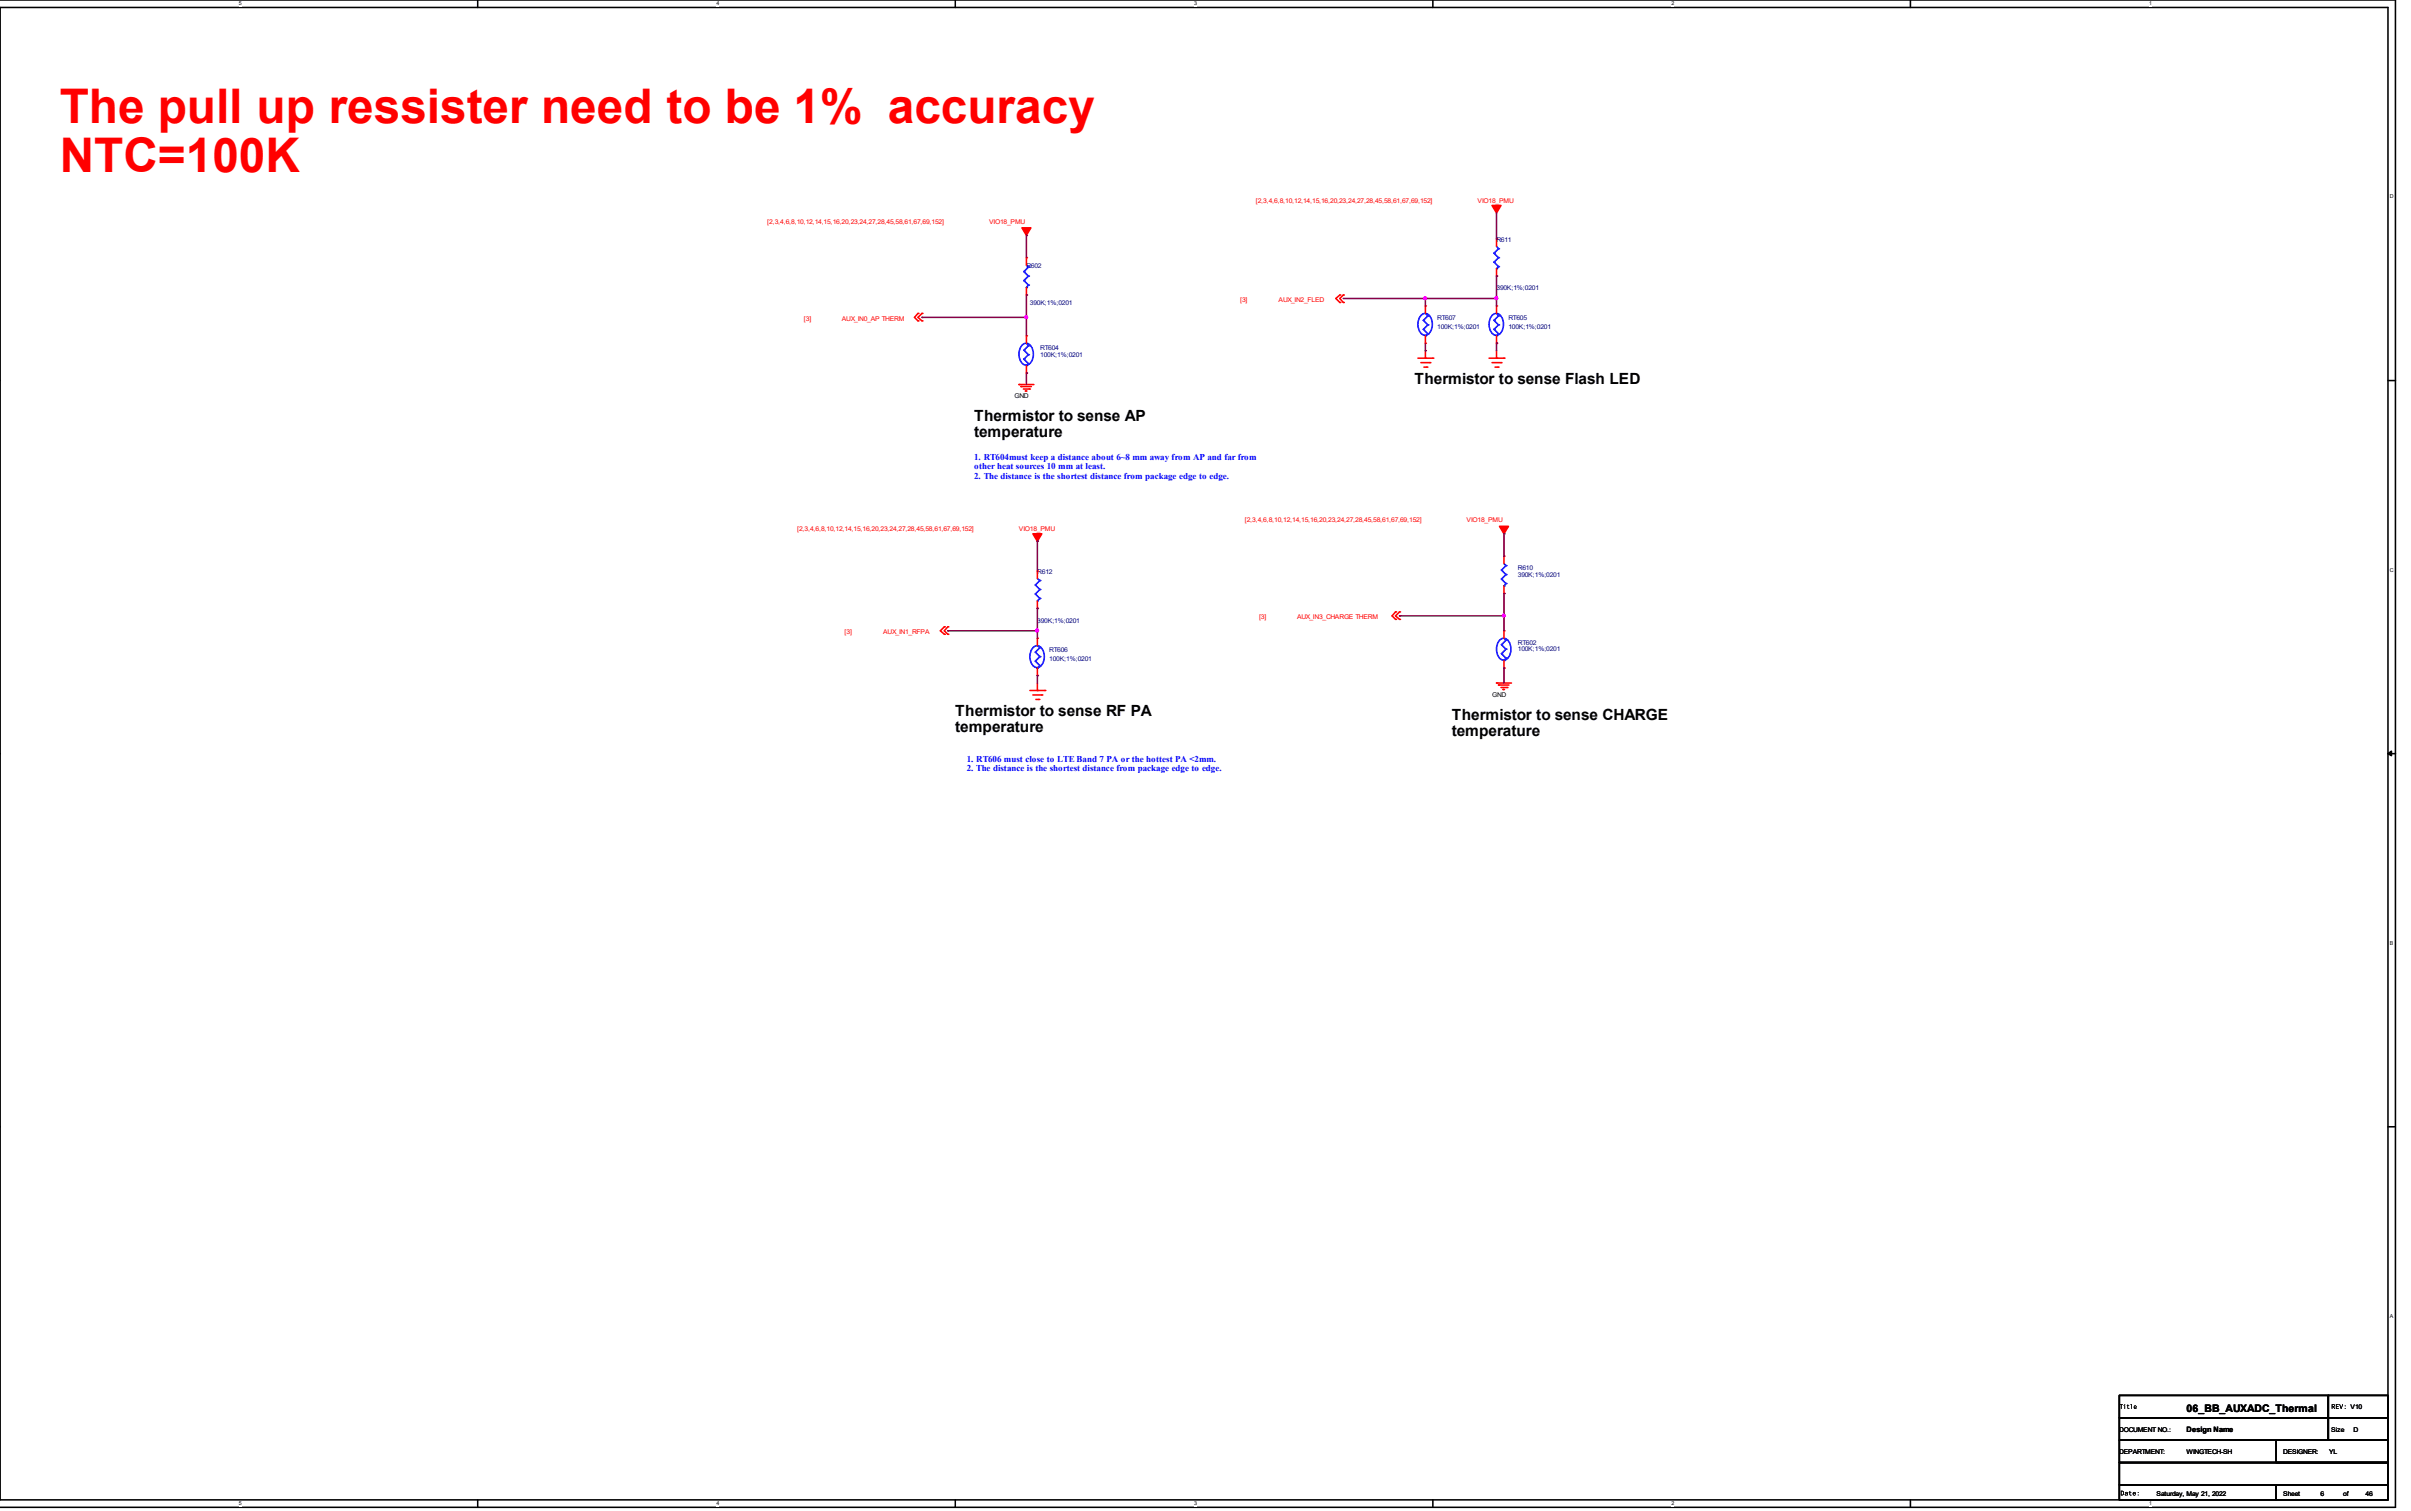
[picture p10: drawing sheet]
<svg xmlns="http://www.w3.org/2000/svg" width="205mm" height="129mm" viewBox="0 0 205 129" stroke-linecap="round" stroke-linejoin="round" font-family="sans-serif">
<defs><g id="words">
<g font-size="4.1" fill="#f00">
<text x="5.1" y="10.5">The pull up ressister need to be 1% accuracy</text>
<text x="5.1" y="14.6">NTC=100K</text>
</g>
<g font-size="1.3">
<text x="82.9" y="35.9">Thermistor to sense AP</text>
<text x="120.4" y="32.7">Thermistor to sense Flash LED</text>
<text x="82.9" y="37.2">temperature</text>
<text x="81.3" y="60.9">Thermistor to sense RF PA</text>
<text x="81.3" y="62.3">temperature</text>
<text x="123.5" y="61.3">Thermistor to sense CHARGE</text>
<text x="123.5" y="62.6">temperature</text>
</g>
<text font-size=".9" x="186.1" y="120.2">06_BB_AUXADC_Thermal</text>
<g font-size=".8" fill="#00f">
<text x="82.9" y="39.1">1. RT604must keep a distance about 6~8 mm away from AP and far from</text>
<text x="82.9" y="39.9">other heat sources 10 mm at least.</text>
<text x="82.9" y="40.7">2. The distance is the shortest distance from package edge to edge.</text>
<text x="82.3" y="64.8">1. RT606 must close to LTE Band 7 PA or the hottest PA &lt;2mm.</text>
<text x="82.3" y="65.6">2. The distance is the shortest distance from package edge to edge.</text>
</g>
<g font-size=".6" fill="#f00">
<text x="106.9" y="17.3">[2,3,4,6,8,10,12,14,15,16,20,23,24,27,28,45,58,61,67,69,152]</text>
<text x="125.7" y="17.3">VIO18_PMU</text>
<text x="65.3" y="19.1">[2,3,4,6,8,10,12,14,15,16,20,23,24,27,28,45,58,61,67,69,152]</text>
<text x="84.2" y="19.1">VIO18_PMU</text>
<text x="68.4" y="27.3">[3]</text>
<text x="71.6" y="27.3">AUX_IN0_AP THERM</text>
<text x="105.5" y="25.7">[3]</text>
<text x="108.8" y="25.7">AUX_IN2_FLED</text>
<text x="67.8" y="45.2">[2,3,4,6,8,10,12,14,15,16,20,23,24,27,28,45,58,61,67,69,152]</text>
<text x="86.7" y="45.2">VIO18_PMU</text>
<text x="105.9" y="44.5">[2,3,4,6,8,10,12,14,15,16,20,23,24,27,28,45,58,61,67,69,152]</text>
<text x="124.8" y="44.5">VIO18_PMU</text>
<text x="71.9" y="54">[3]</text>
<text x="75.2" y="54">AUX_IN1_RFPA</text>
<text x="107.1" y="52.7">[3]</text>
<text x="110.4" y="52.7">AUX_IN3_CHARGE THERM</text>
</g>
<g font-size=".6" fill="#000080">
<text x="87.3" y="22.8">R602</text>
<text x="127.3" y="20.6">R611</text>
<text x="87.6" y="26">390K;1%;0201</text>
<text x="88.5" y="29.8">RT604</text>
<text x="122.3" y="27.2">RT607</text>
<text x="122.3" y="28">100K;1%;0201</text>
<text x="127.3" y="24.7">390K;1%;0201</text>
<text x="128.4" y="27.2">RT605</text>
<text x="128.4" y="28">100K;1%;0201</text>
<text x="88.5" y="30.4">100K;1%;0201</text>
<text x="88.3" y="48.8">R612</text>
<text x="88.3" y="53">390K;1%;0201</text>
<text x="129.2" y="48.5">R610</text>
<text x="129.2" y="49.1">390K;1%;0201</text>
<text x="89.3" y="55.5">RT606</text>
<text x="89.3" y="56.3">100K;1%;0201</text>
<text x="129.2" y="54.9">RT602</text>
<text x="129.2" y="55.4">100K;1%;0201</text>
</g>
<g font-size=".6">
<text x="86.3" y="33.9">GND</text>
<text x="127" y="59.3">GND</text>
<text x="200" y="119.9">V10</text>
<text x="180.3" y="121.8">DOCUMENT NO.:</text>
<text x="180.3" y="123.7">DEPARTMENT:</text>
<text x="186.1" y="121.9">Design Name</text>
<text x="186.1" y="123.7">WINGTECH-SH</text>
<text x="194.3" y="123.8">DESIGNER:</text>
<text x="198.2" y="123.7">YL</text>
<text x="198.4" y="121.8">Size</text>
<text x="200.3" y="121.8">D</text>
<text x="183.5" y="127.3">Saturday, May 21, 2022</text>
<text x="194.3" y="127.3">Sheet</text>
<text x="197.5" y="127.3">6</text>
<text x="199.4" y="127.3">of</text>
<text x="201.3" y="127.3">46</text>
</g>
<g font-size=".5">
<text x="20.3" y=".5">5</text>
<text x="61" y=".5">4</text>
<text x="101.6" y=".5">3</text>
<text x="142.3" y=".5">2</text>
<text x="182.9" y=".5">1</text>
<text x="203.4" y="16.9">D</text>
<text x="203.4" y="48.6">C</text>
<text x="203.4" y="80.4">B</text>
<text x="203.4" y="112.1">A</text>
<text x="20.3" y="128.1">5</text>
<text x="61" y="128.1">4</text>
<text x="101.6" y="128.1">3</text>
<text x="142.3" y="128.1">2</text>
<text x="182.9" y="128.1">1</text>
</g>
</g></defs>
<path d="M-.1 0h203.9v128.3h-203.9M0 .6h203.2v127h-203.2z" fill="none" stroke="#000" stroke-width=".13"/>
<g fill="#fff">
<path d="M20.3 .1h.2v.5h-.2z"/>
<path d="M20.3 127.7h.2v.5h-.2z"/>
</g>
<path d="M40.7 0v.6M40.7 127.6v.7" fill="none" stroke="#000" stroke-width=".13"/>
<g fill="#fff">
<path d="M61 .1h.2v.5h-.2z"/>
<path d="M61 127.7h.2v.5h-.2z"/>
</g>
<path d="M81.3 0v.6M81.3 127.6v.7" fill="none" stroke="#000" stroke-width=".13"/>
<g fill="#fff">
<path d="M101.6 .1h.2v.5h-.2z"/>
<path d="M101.6 127.7h.2v.5h-.2z"/>
</g>
<path d="M121.9 0v.6M121.9 127.6v.7" fill="none" stroke="#000" stroke-width=".13"/>
<g fill="#fff">
<path d="M142.3 .1h.2v.5h-.2z"/>
<path d="M142.3 127.7h.2v.5h-.2z"/>
</g>
<path d="M162.6 0v.6M162.6 127.6v.7" fill="none" stroke="#000" stroke-width=".13"/>
<g fill="#fff">
<path d="M182.9 .1h.2v.5h-.2z"/>
<path d="M182.9 127.7h.2v.5h-.2z"/>
<path d="M203.4 16.5h.3v.5h-.3z"/>
<path d="M203.4 48.3h.3v.5h-.3z"/>
</g>
<path d="M-.1 32.4h.1M203.2 32.4h.6" fill="none" stroke="#000" stroke-width=".13"/>
<path d="M203.4 80h.2v.5h-.2z" fill="#fff"/>
<path d="M-.1 64.1h.1M203.2 64.1h.6" fill="none" stroke="#000" stroke-width=".13"/>
<path d="M-.1 63.9l.1 .2-.1 .2zM203.2 64.1l.3-.2v.4z" fill="#000" stroke="#000" stroke-width=".13"/>
<path d="M203.4 111.8h.3v.5h-.3z" fill="#fff"/>
<path d="M-.1 95.9h.1M203.2 95.9h.6M180.4 118.7h17.7v1.9h-17.7zM198.1 118.7h5.1v1.9h-5.1zM180.4 126.4h13.3v1.2h-13.3zM180.4 124.5h22.8v1.9h-22.8zM180.4 122.6h22.8v1.9h-22.8zM180.4 120.6h17.7v2h-17.7zM193.7 126.4h9.5v1.2h-9.5zM193.7 122.6h9.5v1.9h-9.5zM198.1 120.6h5.1v2h-5.1z" fill="none" stroke="#000" stroke-width=".13"/>
<g fill="none" stroke="#f00" stroke-width=".13">
<path d="M78.1 26.7h.1M78.1 27.3h.1M78.1 26.7l-.3 .3 .3 .3M78.5 26.7l-.4 .3 .4 .3M78.5 26.7h.1M78.5 27.3h.1M86.7 32.7h.1M86.7 32.7h1.3M86.9 32.9h.1M86.9 32.9h.9M87.1 33.1h.5M87.3 33.3h.1"/>
<path d="M87.3 21.9h.1M87.3 25.1h.1M87.3 28.6h.1M87.3 31.7h.1M87.3 21.9v.7M87.3 24.5v.6M87.3 28.6v.6M87.3 31.1v.7M87.6 33.1h.1M114 25.1h.1M114 25.7h.1M114 25.1l-.3 .3 .3 .3"/>
<path d="M114.3 25.1h.1M114.3 25.7h.1M114.3 25.1l-.3 .3 .3 .3M120.7 30.5h1.2M120.9 30.9h.8M121.2 31.2h.2M121.3 30.5h.1M121.3 26h.1M121.3 29.2h.1M121.3 26v.7M121.3 28.6v.6M121.3 29.8v.7"/>
<path d="M121.4 31.2h.1M121.7 30.9h.1M121.9 30.5h.1M126.7 30.5h1.3M127 30.9h.7M127.2 31.2h.3M127.4 30.5h.1M127.4 26h.1M127.4 29.2h.1M127.4 20.3h.1M127.4 23.5h.1M127.4 20.3v.7"/>
<path d="M127.4 22.9v.6M127.4 26v.7M127.4 28.6v.6M127.4 29.8v.7M127.5 31.2h.1M127.7 30.9h.1M128 30.5h.1M80.4 53.3h.1M80.4 54h.1M80.4 53.3l-.4 .4 .4 .3M80.7 53.3h.1M80.7 54h.1"/>
<path d="M80.7 53.3l-.3 .4 .3 .3M87.6 58.8h1.3M87.9 59.1h.8M88.2 59.5h.2M88.3 58.8h.1M88.3 48.6h.1M88.3 51.8h.1M88.3 54.3h.1M88.3 57.5h.1M88.3 48.6v.6M88.3 51.1v.7M88.3 54.3v.6"/>
<path d="M88.3 56.9v.6M88.3 58.1v.7M88.4 59.5h.1M88.7 59.1h.1M88.9 58.8h.1M118.8 52.1h.1M118.8 52.7h.1M118.8 52.1l-.3 .3 .3 .3M119.1 52.1h.1M119.1 52.7h.1M119.1 52.1l-.3 .3 .3 .3M127.4 58.1h1.2"/>
<path d="M127.4 58.1h.1M127.5 58.3h.1M127.5 58.3h.9M127.7 58.5h.5M127.9 58.7h.1M128 53.7h.1M128 56.9h.1M128 47.3h.1M128 50.5h.1M128 47.3v.7M128 49.9v.6M128 53.7v.6"/>
<path d="M128 56.2v.7M128.2 58.5h.1"/>
</g>
<g fill="#f00" stroke="#f00" stroke-width=".13">
<path d="M87 19.4h.7l-.4 .6z" fill-rule="evenodd"/>
<path d="M127.6 44.8h.8l-.4 .6z" fill-rule="evenodd"/>
<path d="M87.9 45.4h.8l-.4 .7z" fill-rule="evenodd"/>
<path d="M127 17.5h.7l-.3 .6z" fill-rule="evenodd"/>
</g>
<g fill="#000">
<path d="M180.4 119.5h.2h-.1v.4v-.4zM180.8 119.5v.1zM180.7 119.6h.1v.3v-.3zM181.1 119.5l.1 .1h-.1v.2l.1 .1-.1-.1v-.2h-.1zM181.3 119.5h.1v.4v-.4zM181.6 119.6h.1l.1 .1v.1h-.2h.2a.14 .14 0 0 1-.2 .1 .15 .15 0 0 1 0-.3zM181.7 119.7h-.1h.2z"/>
<path d="M180.4 119.5h.2h-.1v.4v-.4zM180.8 119.5v.1zM180.7 119.6h.1v.3v-.3zM181.1 119.5l.1 .1h-.1v.2l.1 .1-.1-.1v-.2h-.1zM181.3 119.5h.1v.4v-.4zM181.6 119.6h.1l.1 .1v.1h-.2h.2a.14 .14 0 0 1-.2 .1 .15 .15 0 0 1 0-.3zM181.7 119.7h-.1h.2z"/>
<path d="M180.4 119.5h.2h-.1v.4v-.4zM180.8 119.5v.1zM180.7 119.6h.1v.3v-.3zM181.1 119.5l.1 .1h-.1v.2l.1 .1-.1-.1v-.2h-.1zM181.3 119.5h.1v.4v-.4zM181.6 119.6h.1l.1 .1v.1h-.2h.2a.14 .14 0 0 1-.2 .1 .15 .15 0 0 1 0-.3zM181.7 119.7h-.1h.2z"/>
<path d="M198.4 119.5h.3v.1l-.1 .1 .1 .2-.2-.2-.1 .2zM198.5 119.5v.2l.1-.1zM198.8 119.5h.2h-.2v.2h.2h-.2v.1l.2 .1h-.2zM199.1 119.5l.1 .3 .2-.3-.1 .4zM199.5 119.6l.1 .1zM199.5 119.8l.1 .1z"/>
<path d="M198.4 119.5h.3v.1l-.1 .1 .1 .2-.2-.2-.1 .2zM198.5 119.5v.2l.1-.1zM198.8 119.5h.2h-.2v.2h.2h-.2v.1l.2 .1h-.2zM199.1 119.5l.1 .3 .2-.3-.1 .4zM199.5 119.6l.1 .1zM199.5 119.8l.1 .1z"/>
<path d="M198.4 119.5h.3v.1l-.1 .1 .1 .2-.2-.2-.1 .2zM198.5 119.5v.2l.1-.1zM198.8 119.5h.2h-.2v.2h.2h-.2v.1l.2 .1h-.2zM199.1 119.5l.1 .3 .2-.3-.1 .4zM199.5 119.6l.1 .1zM199.5 119.8l.1 .1z"/>
<path d="M180.5 126.9a.21 .21 0 0 1 .2 .2 .21 .21 0 0 1-.2 .2zM180.5 126.9v.3h.2a.16 .16 0 0 0 0-.2 .16 .16 0 0 0-.2-.1zM180.9 127h.1l.1 .3-.3-.1v-.1h.2v-.1l-.2 .1zM180.9 127.2a.07 .07 0 0 0 .1 0 .07 .07 0 0 0-.1 0zM181.2 127l.1-.1v.1h.1h-.1v.2h.1h-.2zM181.5 127h.2l.1 .1h-.3l.1 .1h.2a.15 .15 0 0 1-.3 0 .14 .14 0 0 1 0-.2zM181.6 127l-.1 .1h.2zM181.9 127h.1zM181.9 127.2l.1 .1z"/>
<path d="M180.5 126.9a.21 .21 0 0 1 .2 .2 .21 .21 0 0 1-.2 .2zM180.5 126.9v.3h.2a.16 .16 0 0 0 0-.2 .16 .16 0 0 0-.2-.1zM180.9 127h.1l.1 .3-.3-.1v-.1h.2v-.1l-.2 .1zM180.9 127.2a.07 .07 0 0 0 .1 0 .07 .07 0 0 0-.1 0zM181.2 127l.1-.1v.1h.1h-.1v.2h.1h-.2zM181.5 127h.2l.1 .1h-.3l.1 .1h.2a.15 .15 0 0 1-.3 0 .14 .14 0 0 1 0-.2zM181.6 127l-.1 .1h.2zM181.9 127h.1zM181.9 127.2l.1 .1z"/>
<path d="M180.5 126.9a.21 .21 0 0 1 .2 .2 .21 .21 0 0 1-.2 .2zM180.5 126.9v.3h.2a.16 .16 0 0 0 0-.2 .16 .16 0 0 0-.2-.1zM180.9 127h.1l.1 .3-.3-.1v-.1h.2v-.1l-.2 .1zM180.9 127.2a.07 .07 0 0 0 .1 0 .07 .07 0 0 0-.1 0zM181.2 127l.1-.1v.1h.1h-.1v.2h.1h-.2zM181.5 127h.2l.1 .1h-.3l.1 .1h.2a.15 .15 0 0 1-.3 0 .14 .14 0 0 1 0-.2zM181.6 127l-.1 .1h.2zM181.9 127h.1zM181.9 127.2l.1 .1z"/>
</g>
<g fill="none" stroke="#00f" stroke-width=".13">
<path d="M87.1 29.3a.57 .57 0 0 1 .8 .5 1 1 0 0 1-.6 1.3 1.04 1.04 0 0 1-.2-1.8zM87.1 23.1h.1M87.1 23.9h.1M87.1 29.8h.1M87.1 30.6h.1M87.1 23.1l.4 .4M87.1 23.9l.4 .4M87.1 29.8l.4 .4M87.1 30.6l.4 .3M87.3 24.5h.1M87.3 31.1h.1M87.3 22.6l.2 .1"/>
<path d="M87.3 29.2l.2 .2M87.5 22.7h.1M87.5 23.5h.1M87.5 24.3h.1M87.5 29.4h.1M87.5 30.2h.1M87.5 30.9h.1M87.5 22.7l-.4 .4M87.5 23.5l-.4 .4M87.5 24.3l-.2 .2M87.5 29.4l-.4 .4M87.5 30.2l-.4 .4"/>
<path d="M87.5 30.9l-.2 .2M121 26.7a.57 .57 0 0 1 .8 .5 1 1 0 0 1-.5 1.3 1.04 1.04 0 0 1-.3-1.8zM121.1 27.3h.1M121.1 28h.1M121.1 27.3l.4 .3M121.1 28l.4 .4M121.3 28.6h.1M121.3 26.7l.2 .2M121.5 26.9h.1M121.5 27.6h.1M121.5 28.4h.1M121.5 26.9l-.4 .4"/>
<path d="M121.5 27.6l-.4 .4M121.5 28.4l-.2 .2M127.1 26.7a.57 .57 0 0 1 .8 .5 1 1 0 0 1-.6 1.3 1.04 1.04 0 0 1-.2-1.8zM127.1 27.3h.1M127.1 28h.1M127.1 21.5h.1M127.1 22.3h.1M127.1 27.3l.4 .3M127.1 28l.4 .4M127.1 21.5l.4 .4M127.1 22.3l.4 .4M127.4 28.6h.1"/>
<path d="M127.4 22.9h.1M127.4 26.7l.1 .2M127.4 21l.1 .2M127.5 26.9h.1M127.5 27.6h.1M127.5 28.4h.1M127.5 21.2h.1M127.5 21.9h.1M127.5 22.7h.1M127.5 26.9l-.4 .4M127.5 27.6l-.4 .4M127.5 28.4l-.1 .2"/>
<path d="M127.5 21.2l-.4 .3M127.5 21.9l-.4 .4M127.5 22.7l-.1 .2M88 55a.57 .57 0 0 1 .8 .5 1 1 0 0 1-.5 1.3 1.04 1.04 0 0 1-.3-1.8zM88.1 49.8h.1M88.1 50.5h.1M88.1 55.5h.1M88.1 56.3h.1M88.1 49.8l.4 .4M88.1 50.5l.4 .4M88.1 55.5l.4 .4M88.1 56.3l.4 .3"/>
<path d="M88.3 51.1h.1M88.3 56.9h.1M88.3 49.2l.2 .2M88.3 54.9l.2 .2M88.5 49.4h.1M88.5 50.2h.1M88.5 50.9h.1M88.5 55.1h.1M88.5 55.9h.1M88.5 56.6h.1M88.5 49.4l-.4 .4M88.5 50.2l-.4 .3"/>
<path d="M88.5 50.9l-.2 .2M88.5 55.1l-.4 .4M88.5 55.9l-.4 .4M88.5 56.6l-.2 .3M127.7 54.4a.57 .57 0 0 1 .8 .5 1 1 0 0 1-.5 1.3 1.04 1.04 0 0 1-.3-1.8zM127.8 54.9h.1M127.8 55.6h.1M127.8 48.5h.1M127.8 49.3h.1M127.8 54.9l.4 .3M127.8 55.6l.4 .4M127.8 48.5l.4 .4"/>
<path d="M127.8 49.3l.4 .4M128 56.2h.1M128 49.9h.1M128 54.3l.2 .2M128 48l.2 .1M128.2 54.5h.1M128.2 55.2h.1M128.2 56h.1M128.2 48.1h.1M128.2 48.9h.1M128.2 49.7h.1M128.2 54.5l-.4 .4"/>
<path d="M128.2 55.2l-.4 .4M128.2 56l-.2 .2M128.2 48.1l-.4 .4M128.2 48.9l-.4 .4M128.2 49.7l-.2 .2"/>
</g>
<g fill="none" stroke="#800040" stroke-width=".13">
<path d="M127.4 18.1v2.2M78.5 27h8.8M78.5 27h.1M87.3 25.1h.1M87.3 31.7h.1M87.3 27h.1M87.3 20h.1M87.3 20v1.9M87.3 25.1v3.5M87.3 31.8v.9M114.3 25.4h13.1M121.3 25.4h.1"/>
<path d="M121.3 29.8h.1M121.3 25.4v.6M121.3 29.2v.6M127.4 23.5h.1M127.4 25.4h.1M127.4 29.2h.1M127.4 20.3h.1M127.4 23.5v2.5M127.4 29.2v.6M80.7 53.7h.1M80.7 53.7h7.6M88.3 51.8h.1"/>
<path d="M88.3 53.7h.1M88.3 57.5h.1M88.3 46.1h.1M88.3 46.1v2.5M88.3 51.8v2.5M88.3 57.5v.6M119.1 52.4h.1M119.1 52.4h8.9M128 45.4h.1M128 50.5h.1M128 52.4h.1M128 56.9h.1"/>
<path d="M128 45.4v1.9M128 50.5v3.2M128 56.9v1.2"/>
</g>
<g fill="#f0f" stroke="#f0f" stroke-width=".13">
<circle cx="87.3" cy="27" r=".11"/>
<circle cx="128" cy="52.4" r=".11"/>
<circle cx="88.3" cy="53.7" r=".11"/>
<circle cx="127.3" cy="25.4" r=".11"/>
<circle cx="121.3" cy="25.4" r=".11"/>
</g>
<use href="#words"/>
</svg>
